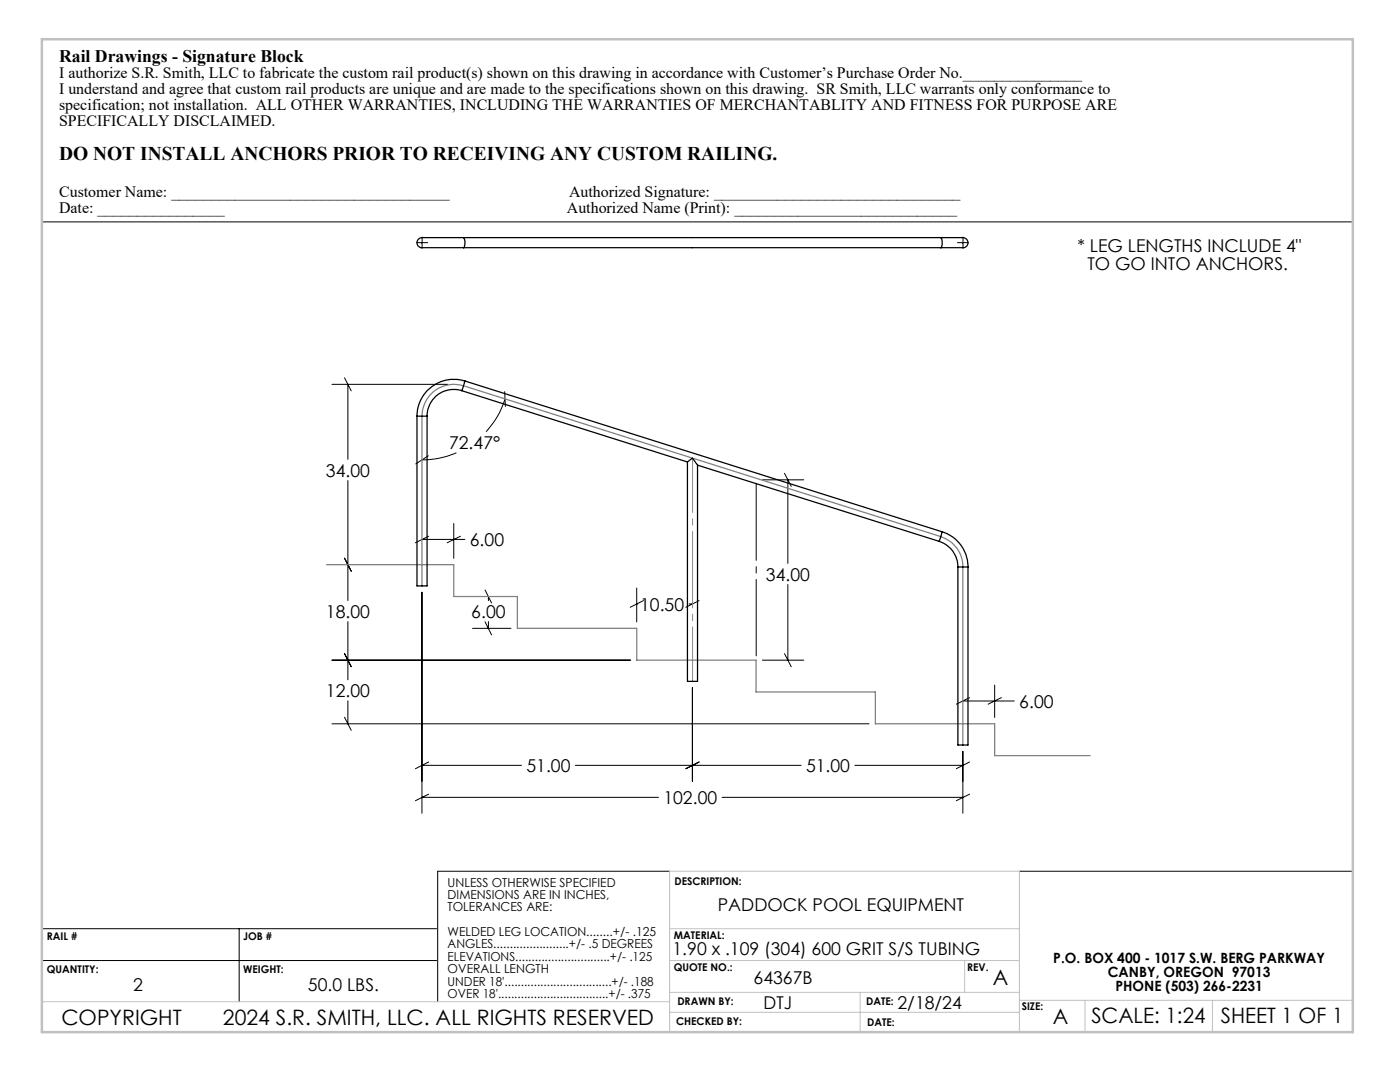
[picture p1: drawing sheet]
<svg xmlns="http://www.w3.org/2000/svg" width="279mm" height="216mm" viewBox="0 0 279 216" stroke-linecap="round" stroke-linejoin="round" font-family="sans-serif">
<defs><g id="words">
<g font-size="4.2">
<text x="198.2" y="196.5">A</text>
<text x="12.2" y="204.6">COPYRIGHT</text>
<text x="44.5" y="204.6">2024 S.R. SMITH, LLC. ALL RIGHTS RESERVED</text>
<text x="210.1" y="204.3">A</text>
<text x="217.8" y="204.1">SCALE: 1:24</text>
<text x="243.6" y="204.1">SHEET 1 OF 1</text>
</g>
<text font-size="3.9" x="11.8" y="32">DO NOT INSTALL ANCHORS PRIOR TO RECEIVING ANY CUSTOM RAILING.</text>
<g font-size="3.5">
<text x="11.8" y="12.3">Rail Drawings - Signature Block</text>
<text x="215" y="50.3">* LEG LENGTHS INCLUDE 4&quot;</text>
<text x="217" y="53.8">TO GO INTO ANCHORS.</text>
<text x="89.6" y="89.6">72.47°</text>
<text x="65.1" y="95.1">34.00</text>
<text x="93.8" y="109">6.00</text>
<text x="152.9" y="115.8">34.00</text>
<text x="65.1" y="123.2">18.00</text>
<text x="94.1" y="123.2">6.00</text>
<text x="127.7" y="121.8">10.50</text>
<text x="65.1" y="139.1">12.00</text>
<text x="203.4" y="141.2">6.00</text>
<text x="105.1" y="154">51.00</text>
<text x="160.9" y="154">51.00</text>
<text x="132.4" y="160.4">102.00</text>
<text x="143.2" y="181.7">PADDOCK POOL EQUIPMENT</text>
<text x="134.2" y="190.5">1.90 x .109 (304) 600 GRIT S/S TUBING</text>
<text x="26.6" y="197.6">2</text>
<text x="61.5" y="197.6">50.0 LBS.</text>
<text x="150.4" y="196.3">64367B</text>
<text x="152.4" y="201.3">DTJ</text>
<text x="179.1" y="201.3">2/18/24</text>
</g>
<g font-size="3.2">
<text x="11.8" y="15.6">I authorize S.R. Smith, LLC to fabricate the custom rail product(s) shown on this drawing in accordance with Customer’s Purchase Order No._______________</text>
<text x="11.8" y="18.8">I understand and agree that custom rail products are unique and are made to the specifications shown on this drawing. SR Smith, LLC warrants only conformance to</text>
<text x="11.8" y="21.9">specification; not installation. ALL OTHER WARRANTIES, INCLUDING THE WARRANTIES OF MERCHANTABLITY AND FITNESS FOR PURPOSE ARE</text>
<text x="11.8" y="25.1">SPECIFICALLY DISCLAIMED.</text>
<text x="11.8" y="39.2">Customer Name: ___________________________________</text>
<text x="113.6" y="39.2">Authorized Signature: _______________________________</text>
<text x="11.8" y="42.4">Date: ________________</text>
<text x="113.1" y="42.4">Authorized Name (Print): ____________________________</text>
</g>
<g font-size="2.8">
<text x="210.2" y="192.2">P.O. BOX 400 - 1017 S.W. BERG PARKWAY</text>
<text x="221.1" y="195">CANBY, OREGON 97013</text>
<text x="222.6" y="197.8">PHONE (503) 266-2231</text>
</g>
<g font-size="2.5">
<text x="89.3" y="176.9">UNLESS OTHERWISE SPECIFIED</text>
<text x="89.3" y="179.4">DIMENSIONS ARE IN INCHES,</text>
<text x="89.3" y="181.8">TOLERANCES ARE:</text>
<text x="89.3" y="186.8">WELDED LEG LOCATION........+/- .125</text>
<text x="89.3" y="189.2">ANGLES.......................+/- .5 DEGREES</text>
<text x="89.3" y="191.7">ELEVATIONS.............................+/- .125</text>
<text x="89.3" y="194.2">OVERALL LENGTH</text>
<text x="89.3" y="196.7">UNDER 18'.................................+/- .188</text>
<text x="89.3" y="199.1">OVER 18'..................................+/- .375</text>
</g>
<g font-size="2.1">
<text x="134.6" y="176.6">DESCRIPTION:</text>
<text x="9.4" y="187.6">RAIL #</text>
<text x="48.5" y="187.6">JOB #</text>
<text x="134.5" y="187.3">MATERIAL:</text>
<text x="9.4" y="194.1">QUANTITY:</text>
<text x="48.5" y="194.1">WEIGHT:</text>
<text x="134.5" y="193.8">QUOTE NO.:</text>
<text x="193" y="193.7">REV.</text>
<text x="135.2" y="200.6">DRAWN BY:</text>
<text x="172.9" y="200.5">DATE:</text>
<text x="203.9" y="201.5">SIZE:</text>
<text x="134.9" y="204.6">CHECKED BY:</text>
<text x="173.1" y="204.7">DATE:</text>
</g>
</g></defs>
<g fill="none" stroke="#000" stroke-width=".2">
<path d="M8.4 44.3h261.6M84.1 48.4h.2M84.2 48.3v.2M192.1 48.4h.2M192.2 48.3v.2M66.3 76.7h23M68.8 75.4l1.3 2.6M69.4 76.7v15M100.7 78.1l.2 3M100.8 79.6a17.2 17.2 0 0 1-3.8 6.5M69.4 95.9v23.9M85.5 90.9l-2.5 1.7"/>
<path d="M91.1 90.3a17.2 17.2 0 0 1-6.9 1.5M152.2 95.7h8.2M156.6 94.4l1.3 2.6M157.2 95.7v16.7M68.8 111.4l1.3 2.6M84.2 118.2v44.1M84.2 107.6h8.6M85.5 107l-2.6 1.3M90.6 104.5v6.9M91.9 107l-2.6 1.3M94.3 119h7.7M96.8 117.7l1.3 2.6"/>
<path d="M97.5 119v.8M127.1 117.3v6.8M128.4 119.8l-2.6 1.4M139.5 119.8l-2.6 1.4M157.2 116.6v15.1M66.3 131.7h59.5M68.8 130.4l1.3 2.6M69.4 124v11.6M69.4 139.8v4.6M94.3 125.4h7.7M96.8 124.1l1.3 2.6M97.5 124v1.4"/>
<path d="M127.1 120.5h.1M137.5 120.5h.7M138.2 137.2v18.7M152.2 131.7h8.2M156.6 130.4l1.3 2.6M192.2 139.9h10.2M193.5 139.2l-2.6 1.3M198.5 136.7v6.5M199.8 139.2l-2.6 1.3M66.3 144.4h107.1M68.8 143.1l1.3 2.6M84.2 159.1h47.2"/>
<path d="M84.2 152.7h19.9M85.5 158.5l-2.6 1.3M85.5 152l-2.6 1.4M114.8 152.7h45.1M139.5 152l-2.6 1.4M144.1 159.1h48.1M170.6 152.7h21.6M192.2 149.9v12.4M193.5 158.5l-2.6 1.3M193.5 152l-2.6 1.4M133.6 173.8h-46.3v26.1M203.4 173.8h66.6"/>
<path d="M8.4 185.3h78.7M8.4 191.7h78.7M47.7 185.3v14.6"/>
</g>
<path d="M8.4 199.9h125.2M133.6 185.3h69.8M133.6 198h69.8M133.6 191.7h69.8M171.7 198v8M192.5 191.7v6.3M203.4 199.6h66.6M216.5 199.6v6.4M242 199.6v6.4M133.6 206v-32.2h69.8v32.2M133.6 202h69.8" fill="none" stroke="#c0c0c0" stroke-width=".2"/>
<path d="M8.4 7.8h261.6v198.2h-261.6z" fill="none" stroke="#c0c0c0" stroke-width=".5"/>
<path d="M65.2 112.7h25.4v6.3h12.7v6.4h23.8v6.3h23.8v6.4h23.8v6.3h23.8v6.4h19.1M84.2 116.9v-33.9a6.4 6.4 0 0 1 8.3-6l95.2 30.1a6.3 6.3 0 0 1 4.5 6v35.6" fill="none" stroke="#808080" stroke-width=".25"/>
<path d="M84 48.4h-.9M84.2 48.2v-.9M84.2 48.6v.9M84.5 48.4h.9M192 48.4h-.9M192.2 48.2v-.9M192.2 48.6v.9M192.4 48.4h.9" fill="none" stroke="#000" stroke-width=".2" stroke-dasharray="15.2 1.3 1.3 1.3"/>
<path d="M150.9 131.7v-36" fill="none" stroke="#000" stroke-width=".2" stroke-dasharray="15.2 1.3 1.3 1.3" stroke-dashoffset="-.8"/>
<path d="M138.2 135.9v-44.5" fill="none" stroke="#808080" stroke-width=".2" stroke-dasharray="15.2 1.3 1.3 1.3" stroke-dashoffset="4.4"/>
<g fill="none" stroke="#000" stroke-width=".25">
<path d="M92.5 47.4h-7.6a1.2 1.2 0 0 0-1.2 .2 1.2 1.2 0 0 0-.4 1.3 2.01 2.01 0 0 0 2 .5h7.2M92.5 47.4a1.93 1.93 0 0 1 0 2M92.5 49.4h95.2M92.5 47.4h95.2M187.7 47.4h3.4a1.74 1.74 0 0 1 2 .8 1.15 1.15 0 0 1-1.5 1.2h-3.9M187.7 47.4a1.93 1.93 0 0 1 0 2M92.2 78a5.3 5.3 0 0 0-7 5M92.2 78l45 14.2M92.8 76a7.4 7.4 0 0 0-9.6 7M92.8 76l-.6 2M92.8 76l95.2 30.1M83.2 83v33.9h2v-33.9"/>
<path d="M83.2 83h2M137.2 92.2l.5-.4a.46 .46 0 0 1 .5-.3 .46 .46 0 0 1 .4 .4l.6 .9M137.2 92.2v43.8h2v-43.2M139.2 92.8l48.2 15.2M187.4 108a5.3 5.3 0 0 1 3.8 5.1M188 106.1a7.3 7.3 0 0 1 5.2 7M188 106.1l-.6 1.9M191.2 113.1v35.6h2v-35.6M191.2 113.1h2"/>
</g>
<use href="#words"/>
</svg>
